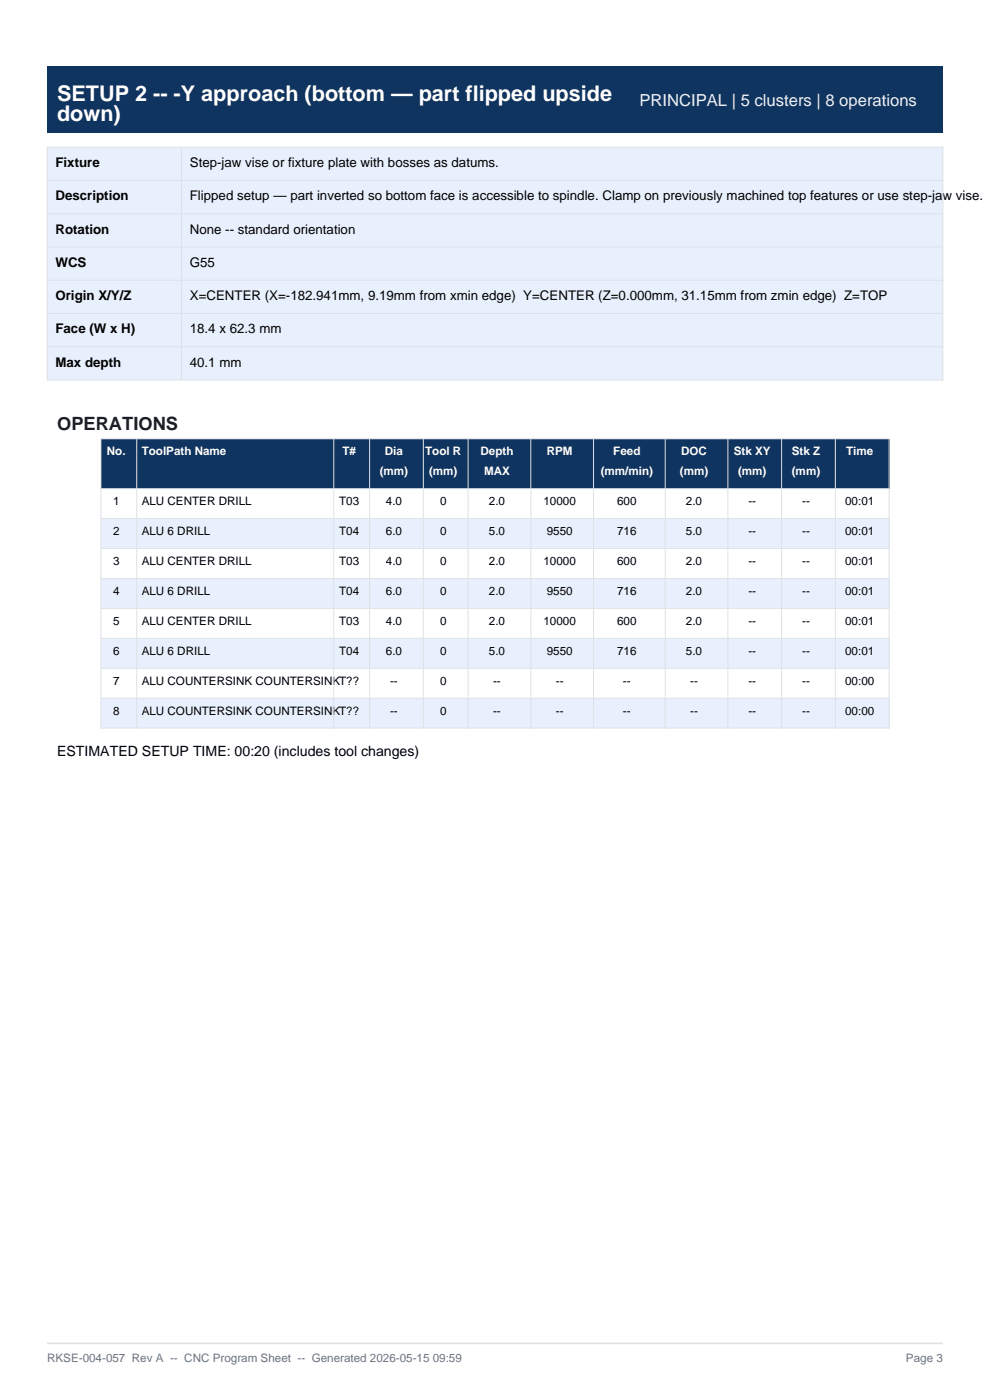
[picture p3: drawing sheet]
<svg xmlns="http://www.w3.org/2000/svg" width="210mm" height="297mm" viewBox="0 0 210 297" stroke-linecap="round" stroke-linejoin="round" font-family="sans-serif">
<defs><g id="words">
<g font-size="4.6" fill="#fff">
<text x="12.1" y="21.5">SETUP 2 -- -Y approach (bottom — part flipped upside</text>
<text x="12.1" y="25.8">down)</text>
</g>
<text font-size="3.9" fill="#1a1a2e" x="12.1" y="91.3">OPERATIONS</text>
<text font-size="3.5" fill="#e8f0fe" x="135.6" y="22.6">PRINCIPAL | 5 clusters | 8 operations</text>
<text font-size="3" x="12.1" y="160.5">ESTIMATED SETUP TIME: 00:20 (includes tool changes)</text>
<g font-size="2.8">
<text x="11.8" y="35.5">Fixture</text>
<text x="40.3" y="35.5">Step-jaw vise or fixture plate with bosses as datums.</text>
<text x="11.8" y="42.5">Description</text>
<text x="40.3" y="42.5">Flipped setup — part inverted so bottom face is accessible to spindle. Clamp on previously machined top features or use step-jaw vise.</text>
<text x="11.8" y="49.6">Rotation</text>
<text x="40.3" y="49.6">None -- standard orientation</text>
<text x="11.8" y="56.6">WCS</text>
<text x="40.3" y="56.6">G55</text>
<text x="11.8" y="63.7">Origin X/Y/Z</text>
<text x="40.3" y="63.7">X=CENTER (X=-182.941mm, 9.19mm from xmin edge) Y=CENTER (Z=0.000mm, 31.15mm from zmin edge) Z=TOP</text>
<text x="11.8" y="70.7">Face (W x H)</text>
<text x="40.3" y="70.7">18.4 x 62.3 mm</text>
<text x="11.8" y="77.8">Max depth</text>
<text x="40.3" y="77.8">40.1 mm</text>
</g>
<g font-size="2.5" fill="#fff">
<text x="22.7" y="96.6">No.</text>
<text x="30.1" y="96.6">ToolPath Name</text>
<text x="72.6" y="96.6">T#</text>
<text x="80.6" y="100.8">(mm)</text>
<text x="81.6" y="96.6">Dia</text>
<text x="90.2" y="96.6">Tool R</text>
<text x="91" y="100.8">(mm)</text>
<text x="101.9" y="96.6">Depth</text>
<text x="102.7" y="100.8">MAX</text>
<text x="116" y="96.6">RPM</text>
<text x="127.4" y="100.8">(mm/min)</text>
<text x="130.1" y="96.6">Feed</text>
<text x="144.2" y="100.8">(mm)</text>
<text x="144.5" y="96.6">DOC</text>
<text x="155.7" y="96.6">Stk XY</text>
<text x="156.6" y="100.8">(mm)</text>
<text x="168" y="96.6">Stk Z</text>
<text x="168" y="100.8">(mm)</text>
<text x="179.5" y="96.6">Time</text>
</g>
<g font-size="2.5">
<text x="24" y="107.2">1</text>
<text x="30.1" y="107.2">ALU CENTER DRILL</text>
<text x="71.9" y="107.2">T03</text>
<text x="81.9" y="107.2">4.0</text>
<text x="93.3" y="107.2">0</text>
<text x="103.7" y="107.2">2.0</text>
<text x="115.3" y="107.2">10000</text>
<text x="130.9" y="107.2">600</text>
<text x="145.5" y="107.2">2.0</text>
<text x="158.7" y="107.2">--</text>
<text x="170.1" y="107.2">--</text>
<text x="179.3" y="107.2">00:01</text>
<text x="24" y="113.5">2</text>
<text x="30.1" y="113.5">ALU 6 DRILL</text>
<text x="71.9" y="113.5">T04</text>
<text x="81.9" y="113.5">6.0</text>
<text x="93.3" y="113.5">0</text>
<text x="103.7" y="113.5">5.0</text>
<text x="116" y="113.5">9550</text>
<text x="130.9" y="113.5">716</text>
<text x="145.5" y="113.5">5.0</text>
<text x="158.7" y="113.5">--</text>
<text x="170.1" y="113.5">--</text>
<text x="179.3" y="113.5">00:01</text>
<text x="24" y="119.9">3</text>
<text x="30.1" y="119.9">ALU CENTER DRILL</text>
<text x="71.9" y="119.9">T03</text>
<text x="81.9" y="119.9">4.0</text>
<text x="93.3" y="119.9">0</text>
<text x="103.7" y="119.9">2.0</text>
<text x="115.3" y="119.9">10000</text>
<text x="130.9" y="119.9">600</text>
<text x="145.5" y="119.9">2.0</text>
<text x="158.7" y="119.9">--</text>
<text x="170.1" y="119.9">--</text>
<text x="179.3" y="119.9">00:01</text>
<text x="24" y="126.2">4</text>
<text x="30.1" y="126.2">ALU 6 DRILL</text>
<text x="71.9" y="126.2">T04</text>
<text x="81.9" y="126.2">6.0</text>
<text x="93.3" y="126.2">0</text>
<text x="103.7" y="126.2">2.0</text>
<text x="116" y="126.2">9550</text>
<text x="130.9" y="126.2">716</text>
<text x="145.5" y="126.2">2.0</text>
<text x="158.7" y="126.2">--</text>
<text x="170.1" y="126.2">--</text>
<text x="179.3" y="126.2">00:01</text>
<text x="24" y="132.6">5</text>
<text x="30.1" y="132.6">ALU CENTER DRILL</text>
<text x="71.9" y="132.6">T03</text>
<text x="81.9" y="132.6">4.0</text>
<text x="93.3" y="132.6">0</text>
<text x="103.7" y="132.6">2.0</text>
<text x="115.3" y="132.6">10000</text>
<text x="130.9" y="132.6">600</text>
<text x="145.5" y="132.6">2.0</text>
<text x="158.7" y="132.6">--</text>
<text x="170.1" y="132.6">--</text>
<text x="179.3" y="132.6">00:01</text>
<text x="24" y="138.9">6</text>
<text x="30.1" y="138.9">ALU 6 DRILL</text>
<text x="71.9" y="138.9">T04</text>
<text x="81.9" y="138.9">6.0</text>
<text x="93.3" y="138.9">0</text>
<text x="103.7" y="138.9">5.0</text>
<text x="116" y="138.9">9550</text>
<text x="130.9" y="138.9">716</text>
<text x="145.5" y="138.9">5.0</text>
<text x="158.7" y="138.9">--</text>
<text x="170.1" y="138.9">--</text>
<text x="179.3" y="138.9">00:01</text>
<text x="24" y="145.3">7</text>
<text x="30.1" y="145.3">ALU COUNTERSINK COUNTERSINKT??</text>
<text x="82.7" y="145.3">--</text>
<text x="93.3" y="145.3">0</text>
<text x="104.6" y="145.3">--</text>
<text x="117.9" y="145.3">--</text>
<text x="132.1" y="145.3">--</text>
<text x="146.4" y="145.3">--</text>
<text x="158.7" y="145.3">--</text>
<text x="170.1" y="145.3">--</text>
<text x="179.3" y="145.3">00:00</text>
<text x="24" y="151.6">8</text>
<text x="30.1" y="151.6">ALU COUNTERSINK COUNTERSINKT??</text>
<text x="82.7" y="151.6">--</text>
<text x="93.3" y="151.6">0</text>
<text x="104.6" y="151.6">--</text>
<text x="117.9" y="151.6">--</text>
<text x="132.1" y="151.6">--</text>
<text x="146.4" y="151.6">--</text>
<text x="158.7" y="151.6">--</text>
<text x="170.1" y="151.6">--</text>
<text x="179.3" y="151.6">00:00</text>
</g>
<g font-size="2.5" fill="#6c757d">
<text x="10" y="289">RKSE-004-057 Rev A -- CNC Program Sheet -- Generated 2026-05-15 09:59</text>
<text x="192.2" y="289">Page 3</text>
</g>
</g></defs>
<path d="M10 285h190" fill="none" stroke="#dee2e6" stroke-width=".35"/>
<path d="M10 14.1h190v14.1h-190z" fill-rule="evenodd" fill="#0f3460"/>
<path d="M10 31.2h190v49.4h-190z" fill-rule="evenodd" fill="#e8f0fe"/>
<path d="M10 31.2h190v49.4h-190zM10 38.3h190M38.5 31.2v49.4M10 45.3h190M10 52.4h190M10 59.4h190M10 66.5h190M10 73.6h190" fill="none" stroke="#dee2e6" stroke-width=".21"/>
<path d="M21.4 93.1h167.2v10.6h-167.2z" fill-rule="evenodd" fill="#0f3460"/>
<path d="M21.4 103.7h167.2v6.3h-167.2z" fill-rule="evenodd" fill="#fff"/>
<path d="M21.4 110h167.2v6.4h-167.2z" fill-rule="evenodd" fill="#e8f0fe"/>
<path d="M21.4 116.4h167.2v6.3h-167.2z" fill-rule="evenodd" fill="#fff"/>
<path d="M21.4 122.7h167.2v6.4h-167.2z" fill-rule="evenodd" fill="#e8f0fe"/>
<path d="M21.4 129.1h167.2v6.3h-167.2z" fill-rule="evenodd" fill="#fff"/>
<path d="M21.4 135.4h167.2v6.4h-167.2z" fill-rule="evenodd" fill="#e8f0fe"/>
<path d="M21.4 141.8h167.2v6.3h-167.2z" fill-rule="evenodd" fill="#fff"/>
<path d="M21.4 148.1h167.2v6.4h-167.2z" fill-rule="evenodd" fill="#e8f0fe"/>
<g fill="none" stroke="#dee2e6" stroke-width=".21">
<path d="M21.4 93.1h167.2v61.4h-167.2zM29 93.1v61.4M70.8 93.1v61.4M78.4 93.1v61.4M89.8 93.1v61.4M99.3 93.1v61.4M112.6 93.1v61.4M125.9 93.1v61.4M141.1 93.1v61.4M154.4 93.1v61.4M165.8 93.1v61.4M177.2 93.1v61.4"/>
<path d="M21.4 103.7h167.2M21.4 110h167.2M21.4 116.4h167.2M21.4 122.7h167.2M21.4 129.1h167.2M21.4 135.4h167.2M21.4 141.8h167.2M21.4 148.1h167.2"/>
</g>
<use href="#words"/>
</svg>
